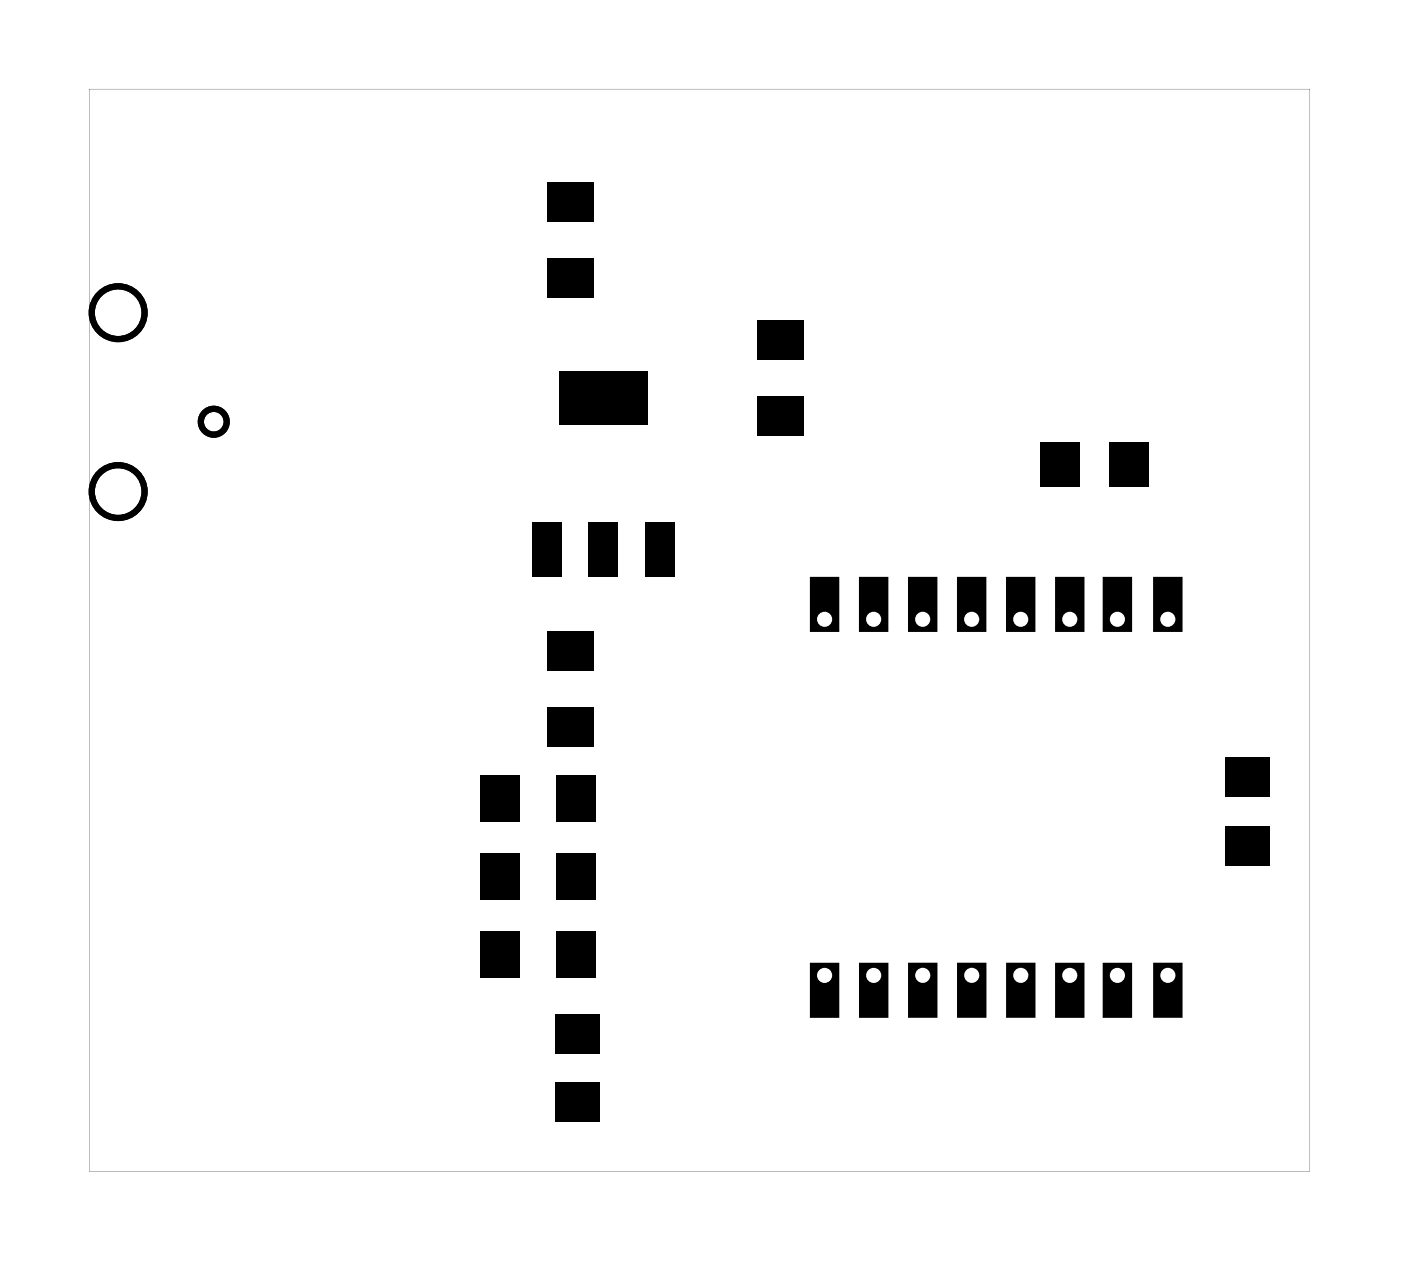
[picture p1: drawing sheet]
<svg xmlns="http://www.w3.org/2000/svg" width="57mm" height="52mm" viewBox="0 0 57 52" stroke-linecap="round" stroke-linejoin="round" font-family="sans-serif">
<g fill="#000">
<path d="M22.3 10.5h1.9v1.6h-1.9zM22.3 7.4h1.9v1.6h-1.9zM22.8 15.1h3.6v2.2h-3.6zM30.9 13.1h1.9v1.6h-1.9zM30.9 16.2h1.9v1.6h-1.9zM42.5 18.1h1.6v1.8h-1.6zM45.3 18.1h1.6v1.8h-1.6zM19.6 38h1.6v1.9h-1.6zM19.6 31.7h1.6v1.9h-1.6zM19.6 34.8h1.6v1.9h-1.6zM21.7 21.3h1.2v2.3h-1.2zM22.7 38h1.6v1.9h-1.6z"/>
<path d="M22.7 31.7h1.6v1.9h-1.6zM22.7 34.8h1.6v1.9h-1.6zM24 21.3h1.2v2.3h-1.2zM22.3 25.8h1.9v1.6h-1.9zM22.3 28.9h1.9v1.6h-1.9zM26.3 21.3h1.2v2.3h-1.2zM50 33.7h1.8v1.6h-1.8zM50 30.9h1.8v1.6h-1.8zM22.7 44.2h1.8v1.6h-1.8zM22.7 41.4h1.8v1.6h-1.8z"/>
<path d="M3.6 3.6h49.8v44.2h-49.8zM3.6 3.6v44.2h49.8v-44.2z"/>
<path d="M33 23.5v2.3h1.2v-2.3zM33.3 25.3a.31 .31 0 0 1 .6 0 .31 .31 0 0 1-.6 0z"/>
<path d="M35 23.5v2.3h1.2v-2.3zM35.3 25.3a.31 .31 0 0 1 .6 0 .31 .31 0 0 1-.6 0z"/>
<path d="M37 23.5v2.3h1.2v-2.3zM37.3 25.3a.31 .31 0 0 1 .6 0 .31 .31 0 0 1-.6 0z"/>
<path d="M39 23.5v2.3h1.2v-2.3zM39.3 25.3a.31 .31 0 0 1 .6 0 .31 .31 0 0 1-.6 0z"/>
<path d="M41 23.5v2.3h1.2v-2.3zM41.3 25.3a.31 .31 0 0 1 .6 0 .31 .31 0 0 1-.6 0z"/>
<path d="M43 23.5v2.3h1.2v-2.3zM43.3 25.3a.31 .31 0 0 1 .6 0 .31 .31 0 0 1-.6 0z"/>
<path d="M45 23.5v2.3h1.2v-2.3zM45.3 25.3a.31 .31 0 0 1 .6 0 .31 .31 0 0 1-.6 0z"/>
<path d="M47 23.5v2.3h1.2v-2.3zM47.3 25.3a.31 .31 0 0 1 .6 0 .31 .31 0 0 1-.6 0z"/>
<path d="M33 39.3v2.2h1.2v-2.2zM33.3 39.8a.31 .31 0 0 1 .6 0 .31 .31 0 0 1-.6 0z"/>
<path d="M35 39.3v2.2h1.2v-2.2zM35.3 39.8a.31 .31 0 0 1 .6 0 .31 .31 0 0 1-.6 0z"/>
<path d="M37 39.3v2.2h1.2v-2.2zM37.3 39.8a.31 .31 0 0 1 .6 0 .31 .31 0 0 1-.6 0z"/>
<path d="M39 39.3v2.2h1.2v-2.2zM39.3 39.8a.31 .31 0 0 1 .6 0 .31 .31 0 0 1-.6 0z"/>
<path d="M41 39.3v2.2h1.2v-2.2zM41.3 39.8a.31 .31 0 0 1 .6 0 .31 .31 0 0 1-.6 0z"/>
<path d="M43 39.3v2.2h1.2v-2.2zM43.3 39.8a.31 .31 0 0 1 .6 0 .31 .31 0 0 1-.6 0z"/>
<path d="M45 39.3v2.2h1.2v-2.2zM45.3 39.8a.31 .31 0 0 1 .6 0 .31 .31 0 0 1-.6 0z"/>
<path d="M47 39.3v2.2h1.2v-2.2zM47.3 39.8a.31 .31 0 0 1 .6 0 .31 .31 0 0 1-.6 0z"/>
</g>
<g fill="none" stroke="#000" stroke-width=".25">
<circle cx="4.8" cy="12.8" r="1.08"/>
<circle cx="8.7" cy="17.2" r=".53"/>
<circle cx="4.8" cy="20.1" r="1.08"/>
</g>
</svg>
